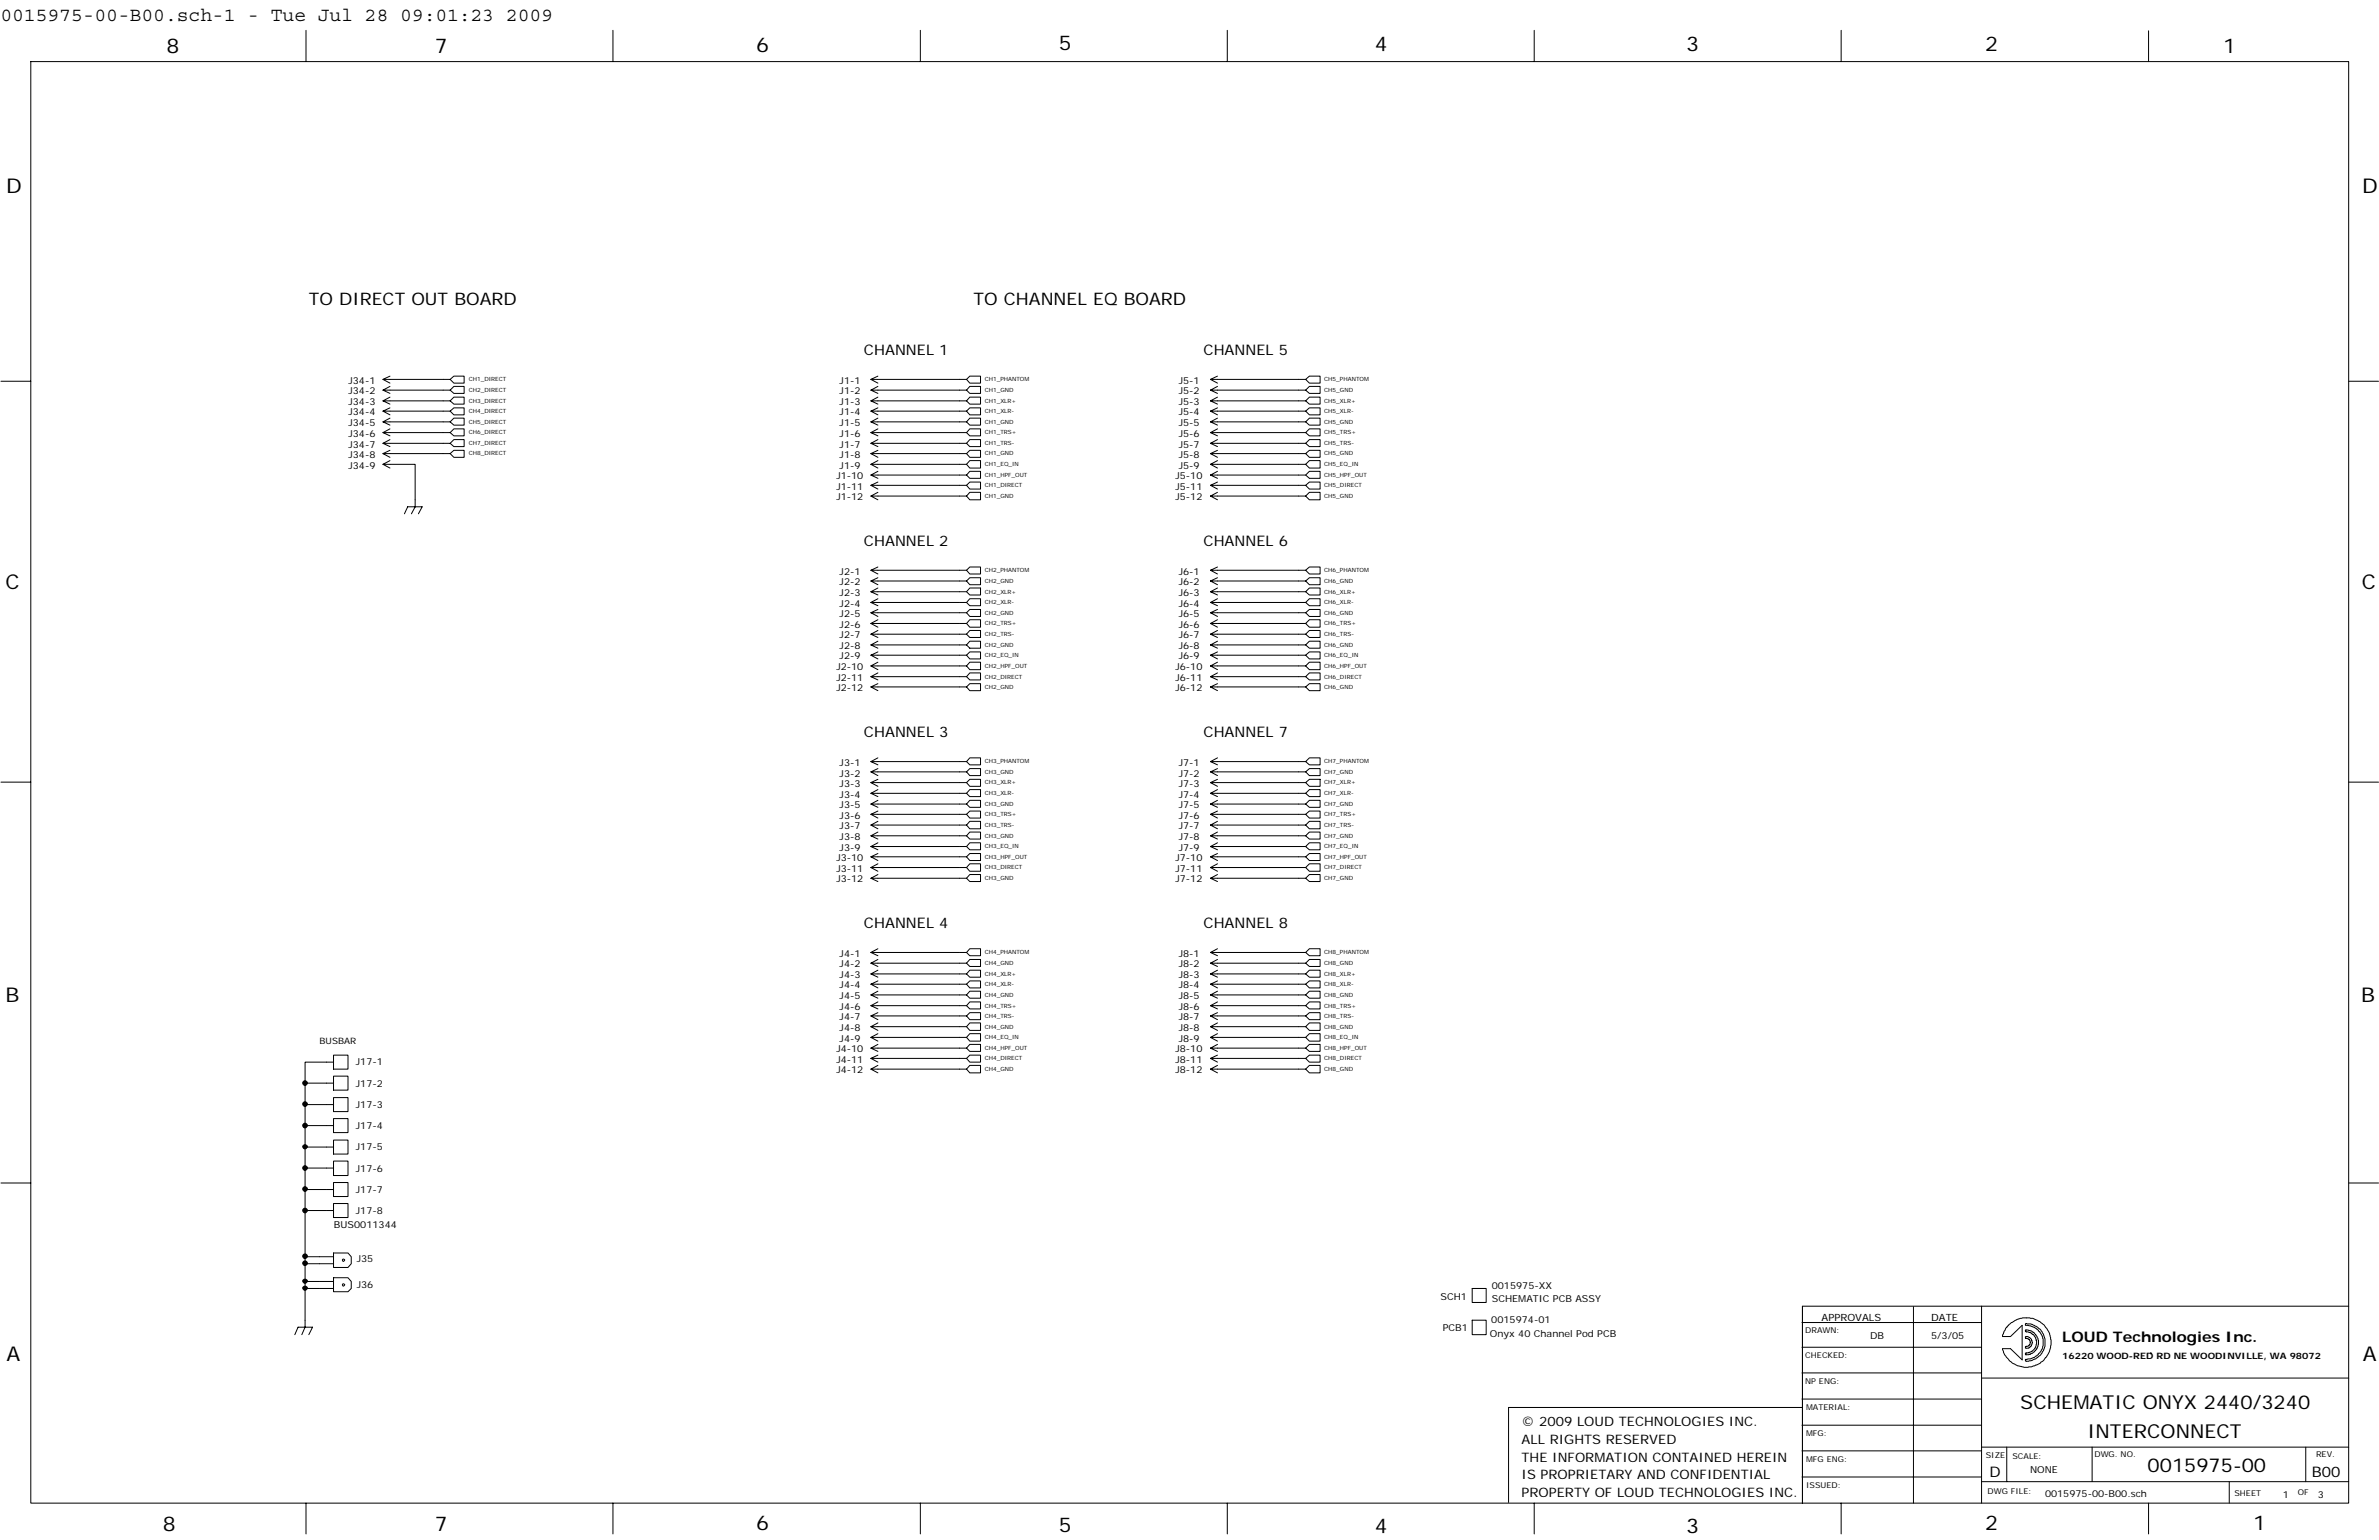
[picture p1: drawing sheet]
<svg xmlns="http://www.w3.org/2000/svg" width="432mm" height="279mm" viewBox="0 0 432 279" stroke-linecap="round" stroke-linejoin="round" font-family="sans-serif">
<defs><g id="words">
<g font-size="3.7">
<text x="30.2" y="9.6">8</text>
<text x="78.9" y="9.6">7</text>
<text x="137.2" y="9.5">6</text>
<text x="192.2" y="9.1">5</text>
<text x="249.5" y="9.3">4</text>
<text x="306.1" y="9.3">3</text>
<text x="360.3" y="9.3">2</text>
<text x="403.5" y="9.6">1</text>
<text x="1.1" y="35">D</text>
<text x="428.8" y="35">D</text>
<text x="1" y="106.8">C</text>
<text x="428.7" y="106.8">C</text>
<text x="1" y="181.9">B</text>
<text x="428.6" y="181.9">B</text>
<text x="1.2" y="246.9">A</text>
<text x="428.8" y="246.9">A</text>
<text x="29.5" y="277.7">8</text>
<text x="78.9" y="277.7">7</text>
<text x="137.2" y="277.5">6</text>
<text x="192.2" y="277.9">5</text>
<text x="249.5" y="278">4</text>
<text x="306.1" y="278">3</text>
<text x="360.3" y="277.5">2</text>
<text x="408.9" y="277.6">1</text>
</g>
<text font-size="3.6" x=".1" y="3.7">0015975-00-B00.sch-1 - Tue Jul 28 09:01:23 2009</text>
<g font-size="3.5">
<text x="366.7" y="255.6">SCHEMATIC ONYX 2440/3240</text>
<text x="378.9" y="260.9">INTERCONNECT</text>
<text x="389.8" y="267.1">0015975-00</text>
</g>
<g font-size="3.1">
<text x="56" y="55.4">TO DIRECT OUT BOARD</text>
<text x="176.7" y="55.4">TO CHANNEL EQ BOARD</text>
</g>
<g font-size="2.6">
<text x="156.8" y="64.3">CHANNEL 1</text>
<text x="218.4" y="64.3">CHANNEL 5</text>
<text x="156.8" y="99">CHANNEL 2</text>
<text x="218.4" y="99">CHANNEL 6</text>
<text x="156.8" y="133.7">CHANNEL 3</text>
<text x="218.4" y="133.7">CHANNEL 7</text>
<text x="156.8" y="168.3">CHANNEL 4</text>
<text x="218.4" y="168.3">CHANNEL 8</text>
<text x="374.3" y="243.4">LOUD Technologies Inc.</text>
<text x="361.1" y="267.9">D</text>
<text x="419.6" y="267.9">B00</text>
</g>
<g font-size="2.4">
<text x="276.2" y="258.7">© 2009 LOUD TECHNOLOGIES INC.</text>
<text x="276.2" y="262">ALL RIGHTS RESERVED</text>
<text x="276.2" y="265.2">THE INFORMATION CONTAINED HEREIN</text>
<text x="276.2" y="268.4">IS PROPRIETARY AND CONFIDENTIAL</text>
<text x="276.2" y="271.6">PROPERTY OF LOUD TECHNOLOGIES INC.</text>
</g>
<g font-size="1.8">
<text x="330.6" y="239.6">APPROVALS</text>
<text x="350.5" y="239.6">DATE</text>
</g>
<g font-size="1.7">
<text x="63.2" y="69.6">J34-1</text>
<text x="63.2" y="71.5">J34-2</text>
<text x="152.4" y="69.6">J1-1</text>
<text x="152.4" y="71.5">J1-2</text>
<text x="214" y="69.6">J5-1</text>
<text x="214" y="71.5">J5-2</text>
<text x="63.2" y="73.5">J34-3</text>
<text x="63.2" y="75.4">J34-4</text>
<text x="63.2" y="77.3">J34-5</text>
<text x="152.4" y="73.5">J1-3</text>
<text x="152.4" y="75.4">J1-4</text>
<text x="152.4" y="77.3">J1-5</text>
<text x="214" y="73.5">J5-3</text>
<text x="214" y="75.4">J5-4</text>
<text x="214" y="77.3">J5-5</text>
<text x="63.2" y="79.2">J34-6</text>
<text x="63.2" y="81.2">J34-7</text>
<text x="63.2" y="83.1">J34-8</text>
<text x="152.4" y="79.2">J1-6</text>
<text x="152.4" y="81.2">J1-7</text>
<text x="152.4" y="83.1">J1-8</text>
<text x="214" y="79.2">J5-6</text>
<text x="214" y="81.2">J5-7</text>
<text x="214" y="83.1">J5-8</text>
<text x="63.2" y="85">J34-9</text>
<text x="151.8" y="87">J1-10</text>
<text x="151.8" y="88.8">J1-11</text>
<text x="152.4" y="85">J1-9</text>
<text x="213.4" y="87">J5-10</text>
<text x="213.4" y="88.8">J5-11</text>
<text x="214" y="85">J5-9</text>
<text x="151.8" y="90.8">J1-12</text>
<text x="213.4" y="90.8">J5-12</text>
<text x="152.4" y="104.3">J2-1</text>
<text x="152.4" y="106.2">J2-2</text>
<text x="214" y="104.3">J6-1</text>
<text x="214" y="106.2">J6-2</text>
<text x="152.4" y="108.1">J2-3</text>
<text x="152.4" y="110.1">J2-4</text>
<text x="152.4" y="111.9">J2-5</text>
<text x="152.4" y="113.9">J2-6</text>
<text x="214" y="108.1">J6-3</text>
<text x="214" y="110.1">J6-4</text>
<text x="214" y="111.9">J6-5</text>
<text x="214" y="113.9">J6-6</text>
<text x="152.4" y="115.8">J2-7</text>
<text x="152.4" y="117.8">J2-8</text>
<text x="152.4" y="119.6">J2-9</text>
<text x="214" y="115.8">J6-7</text>
<text x="214" y="117.8">J6-8</text>
<text x="214" y="119.6">J6-9</text>
<text x="151.8" y="121.6">J2-10</text>
<text x="151.8" y="123.5">J2-11</text>
<text x="151.8" y="125.4">J2-12</text>
<text x="213.4" y="121.6">J6-10</text>
<text x="213.4" y="123.5">J6-11</text>
<text x="213.4" y="125.4">J6-12</text>
<text x="152.4" y="138.9">J3-1</text>
<text x="152.4" y="140.9">J3-2</text>
<text x="152.4" y="142.7">J3-3</text>
<text x="214" y="138.9">J7-1</text>
<text x="214" y="140.9">J7-2</text>
<text x="214" y="142.7">J7-3</text>
<text x="152.4" y="144.7">J3-4</text>
<text x="152.4" y="146.6">J3-5</text>
<text x="152.4" y="148.5">J3-6</text>
<text x="214" y="144.7">J7-4</text>
<text x="214" y="146.6">J7-5</text>
<text x="214" y="148.5">J7-6</text>
<text x="152.4" y="150.5">J3-7</text>
<text x="152.4" y="152.4">J3-8</text>
<text x="152.4" y="154.3">J3-9</text>
<text x="214" y="150.5">J7-7</text>
<text x="214" y="152.4">J7-8</text>
<text x="214" y="154.3">J7-9</text>
<text x="151.8" y="156.2">J3-10</text>
<text x="151.8" y="158.2">J3-11</text>
<text x="151.8" y="160.1">J3-12</text>
<text x="213.4" y="156.2">J7-10</text>
<text x="213.4" y="158.2">J7-11</text>
<text x="213.4" y="160.1">J7-12</text>
<text x="152.4" y="173.6">J4-1</text>
<text x="214" y="173.6">J8-1</text>
<text x="152.4" y="175.5">J4-2</text>
<text x="152.4" y="177.5">J4-3</text>
<text x="152.4" y="179.3">J4-4</text>
<text x="214" y="175.5">J8-2</text>
<text x="214" y="177.5">J8-3</text>
<text x="214" y="179.3">J8-4</text>
<text x="152.4" y="181.3">J4-5</text>
<text x="152.4" y="183.2">J4-6</text>
<text x="152.4" y="185.1">J4-7</text>
<text x="214" y="181.3">J8-5</text>
<text x="214" y="183.2">J8-6</text>
<text x="214" y="185.1">J8-7</text>
<text x="151.8" y="190.9">J4-10</text>
<text x="152.4" y="187">J4-8</text>
<text x="152.4" y="189">J4-9</text>
<text x="213.4" y="190.9">J8-10</text>
<text x="214" y="187">J8-8</text>
<text x="214" y="189">J8-9</text>
<text x="64.6" y="193.3">J17-1</text>
<text x="64.6" y="197.2">J17-2</text>
<text x="151.8" y="192.8">J4-11</text>
<text x="151.8" y="194.7">J4-12</text>
<text x="213.4" y="192.8">J8-11</text>
<text x="213.4" y="194.7">J8-12</text>
<text x="64.6" y="201.1">J17-3</text>
<text x="64.6" y="204.9">J17-4</text>
<text x="64.6" y="208.7">J17-5</text>
<text x="64.6" y="212.6">J17-6</text>
<text x="64.6" y="216.4">J17-7</text>
<text x="64.6" y="220.3">J17-8</text>
<text x="60.6" y="222.8">BUS0011344</text>
<text x="64.8" y="229">J35</text>
<text x="64.8" y="233.6">J36</text>
<text x="270.8" y="233.8">0015975-XX</text>
<text x="261.5" y="235.8">SCH1</text>
<text x="270.8" y="236.3">SCHEMATIC PCB ASSY</text>
<text x="261.9" y="241.5">PCB1</text>
<text x="270.4" y="242.5">Onyx 40 Channel Pod PCB</text>
<text x="270.7" y="240.1">0015974-01</text>
<text x="339.4" y="242.9">DB</text>
<text x="350.5" y="242.9">5/3/05</text>
<text x="368.5" y="267.2">NONE</text>
<text x="371.2" y="271.6">0015975-00-B00.sch</text>
<text x="414.4" y="271.7">1</text>
<text x="420.7" y="271.7">3</text>
</g>
<g font-size="1.6">
<text x="58" y="189.5">BUSBAR</text>
<text x="374.3" y="246.5">16220 WOOD-RED RD NE WOODINVILLE, WA 98072</text>
</g>
<g font-size="1.5">
<text x="327.7" y="241.8">DRAWN:</text>
<text x="327.7" y="246.4">CHECKED:</text>
<text x="327.7" y="251">NP ENG:</text>
<text x="327.8" y="255.8">MATERIAL:</text>
<text x="327.8" y="260.5">MFG:</text>
<text x="327.8" y="265.3">MFG ENG:</text>
<text x="327.8" y="269.9">ISSUED:</text>
<text x="360.4" y="264.5">SIZE</text>
<text x="365.3" y="264.7">SCALE:</text>
<text x="380.2" y="264.3">DWG. NO.</text>
<text x="420.4" y="264.4">REV.</text>
<text x="360.8" y="271.1">DWG FILE:</text>
<text x="405.6" y="271.4">SHEET</text>
<text x="417.1" y="271.3">OF</text>
</g>
<g font-size="1">
<text x="85.1" y="69.2">CH1_DIRECT</text>
<text x="85.1" y="71.1">CH2_DIRECT</text>
<text x="178.7" y="69.2">CH1_PHANTOM</text>
<text x="178.7" y="71.1">CH1_GND</text>
<text x="240.4" y="71.1">CH5_GND</text>
<text x="240.4" y="69.2">CH5_PHANTOM</text>
<text x="85.1" y="73.1">CH3_DIRECT</text>
<text x="85.1" y="74.9">CH4_DIRECT</text>
<text x="85.1" y="76.9">CH5_DIRECT</text>
<text x="178.7" y="73.1">CH1_XLR+</text>
<text x="178.7" y="74.9">CH1_XLR-</text>
<text x="178.7" y="76.9">CH1_GND</text>
<text x="240.4" y="76.9">CH5_GND</text>
<text x="240.4" y="74.9">CH5_XLR-</text>
<text x="240.4" y="73.1">CH5_XLR+</text>
<text x="85.1" y="78.8">CH6_DIRECT</text>
<text x="85.1" y="80.8">CH7_DIRECT</text>
<text x="85.1" y="82.6">CH8_DIRECT</text>
<text x="178.7" y="82.6">CH1_GND</text>
<text x="178.7" y="80.8">CH1_TRS-</text>
<text x="178.7" y="78.8">CH1_TRS+</text>
<text x="240.4" y="78.8">CH5_TRS+</text>
<text x="240.4" y="80.8">CH5_TRS-</text>
<text x="240.4" y="82.6">CH5_GND</text>
<text x="178.7" y="84.6">CH1_EQ_IN</text>
<text x="178.7" y="86.5">CH1_HPF_OUT</text>
<text x="178.7" y="88.4">CH1_DIRECT</text>
<text x="240.4" y="88.4">CH5_DIRECT</text>
<text x="240.4" y="86.5">CH5_HPF_OUT</text>
<text x="240.4" y="84.6">CH5_EQ_IN</text>
<text x="178.7" y="90.3">CH1_GND</text>
<text x="240.4" y="90.3">CH5_GND</text>
<text x="178.7" y="105.7">CH2_GND</text>
<text x="178.7" y="103.8">CH2_PHANTOM</text>
<text x="178.7" y="107.7">CH2_XLR+</text>
<text x="240.4" y="107.7">CH6_XLR+</text>
<text x="240.4" y="103.8">CH6_PHANTOM</text>
<text x="240.4" y="105.7">CH6_GND</text>
<text x="178.7" y="113.5">CH2_TRS+</text>
<text x="178.7" y="111.5">CH2_GND</text>
<text x="178.7" y="109.6">CH2_XLR-</text>
<text x="240.4" y="109.6">CH6_XLR-</text>
<text x="240.4" y="111.5">CH6_GND</text>
<text x="240.4" y="113.5">CH6_TRS+</text>
<text x="178.7" y="115.4">CH2_TRS-</text>
<text x="178.7" y="117.3">CH2_GND</text>
<text x="178.7" y="119.2">CH2_EQ_IN</text>
<text x="240.4" y="119.2">CH6_EQ_IN</text>
<text x="240.4" y="117.3">CH6_GND</text>
<text x="240.4" y="115.4">CH6_TRS-</text>
<text x="178.7" y="125">CH2_GND</text>
<text x="178.7" y="123.1">CH2_DIRECT</text>
<text x="178.7" y="121.2">CH2_HPF_OUT</text>
<text x="240.4" y="121.2">CH6_HPF_OUT</text>
<text x="240.4" y="123.1">CH6_DIRECT</text>
<text x="240.4" y="125">CH6_GND</text>
<text x="178.7" y="140.4">CH3_GND</text>
<text x="178.7" y="138.5">CH3_PHANTOM</text>
<text x="178.7" y="142.3">CH3_XLR+</text>
<text x="240.4" y="142.3">CH7_XLR+</text>
<text x="240.4" y="138.5">CH7_PHANTOM</text>
<text x="240.4" y="140.4">CH7_GND</text>
<text x="178.7" y="148.1">CH3_TRS+</text>
<text x="178.7" y="146.2">CH3_GND</text>
<text x="178.7" y="144.3">CH3_XLR-</text>
<text x="240.4" y="144.3">CH7_XLR-</text>
<text x="240.4" y="146.2">CH7_GND</text>
<text x="240.4" y="148.1">CH7_TRS+</text>
<text x="178.7" y="150">CH3_TRS-</text>
<text x="178.7" y="152">CH3_GND</text>
<text x="178.7" y="155.8">CH3_HPF_OUT</text>
<text x="178.7" y="153.9">CH3_EQ_IN</text>
<text x="240.4" y="153.9">CH7_EQ_IN</text>
<text x="240.4" y="155.8">CH7_HPF_OUT</text>
<text x="240.4" y="152">CH7_GND</text>
<text x="240.4" y="150">CH7_TRS-</text>
<text x="178.7" y="159.7">CH3_GND</text>
<text x="178.7" y="157.7">CH3_DIRECT</text>
<text x="240.4" y="157.7">CH7_DIRECT</text>
<text x="240.4" y="159.7">CH7_GND</text>
<text x="178.7" y="173.1">CH4_PHANTOM</text>
<text x="240.4" y="173.1">CH8_PHANTOM</text>
<text x="178.7" y="177">CH4_XLR+</text>
<text x="178.7" y="178.9">CH4_XLR-</text>
<text x="178.7" y="175.1">CH4_GND</text>
<text x="240.4" y="175.1">CH8_GND</text>
<text x="240.4" y="178.9">CH8_XLR-</text>
<text x="240.4" y="177">CH8_XLR+</text>
<text x="178.7" y="180.8">CH4_GND</text>
<text x="178.7" y="184.7">CH4_TRS-</text>
<text x="178.7" y="182.8">CH4_TRS+</text>
<text x="240.4" y="182.8">CH8_TRS+</text>
<text x="240.4" y="184.7">CH8_TRS-</text>
<text x="240.4" y="180.8">CH8_GND</text>
<text x="178.7" y="188.6">CH4_EQ_IN</text>
<text x="178.7" y="190.5">CH4_HPF_OUT</text>
<text x="178.7" y="186.6">CH4_GND</text>
<text x="240.4" y="186.6">CH8_GND</text>
<text x="240.4" y="190.5">CH8_HPF_OUT</text>
<text x="240.4" y="188.6">CH8_EQ_IN</text>
<text x="178.7" y="192.4">CH4_DIRECT</text>
<text x="178.7" y="194.3">CH4_GND</text>
<text x="240.4" y="194.3">CH8_GND</text>
<text x="240.4" y="192.4">CH8_DIRECT</text>
</g>
</g></defs>
<g fill="none" stroke="#000" stroke-width=".18">
<path d="M5.6 11.2h420.7v261.5h-420.7zM55.5 5.5v5.7M111.3 5.5v5.7M167 5.5v5.7M222.8 5.5v5.7M278.5 5.5v5.7M334.2 5.5v5.7M390 5.6v5.6M.2 69.2h5.4M69.5 68.8h12.2l.7 .7h1.8v-1.3h-1.8l-.7 .6M69.5 70.8h12.2l.7 .6h1.8v-1.3h-1.8l-.7 .7M69.5 72.7h12.2l.7 .6h1.8v-1.2h-1.8l-.7 .6"/>
<path d="M69.5 74.6h12.2l.7 .7h1.8v-1.3h-1.8l-.7 .6M69.5 76.5h12.2l.7 .6h1.8v-1.2h-1.8l-.7 .6M69.5 78.5h12.2l.7 .6h1.8v-1.3h-1.8l-.7 .7M70.8 68.2l-1.3 .6 1.3 .7M70.8 70.1l-1.3 .7 1.3 .6M70.8 72.1l-1.3 .6 1.3 .6M70.8 74l-1.3 .6 1.3 .7M70.8 75.9l-1.3 .6 1.3 .6M70.8 77.8l-1.3 .7 1.3 .6M70.8 79.8l-1.3 .6 1.3 .6M158.1 72.7h17.3l.6 .6h2v-1.2h-2l-.6 .6M158.1 68.8h17.3l.6 .7h2v-1.3h-2l-.6 .6"/>
<path d="M158.1 74.6h17.3l.6 .7h2v-1.3h-2l-.6 .6M158.1 76.5h17.3l.6 .6h2v-1.2h-2l-.6 .6M158.1 70.8h17.3l.6 .6h2v-1.3h-2l-.6 .7M158.1 78.5h17.3l.6 .6h2v-1.3h-2l-.6 .7M159.3 68.2l-1.2 .6 1.2 .7M159.3 70.1l-1.2 .7 1.2 .6M159.3 72.1l-1.2 .6 1.2 .6M159.3 74l-1.2 .6 1.2 .7M159.3 75.9l-1.2 .6 1.2 .6M159.3 77.8l-1.2 .7 1.2 .6M159.3 79.8l-1.2 .6 1.2 .6M219.7 78.5h17.3l.7 .6h1.9v-1.3h-1.9l-.7 .7"/>
<path d="M219.7 70.8h17.3l.7 .6h1.9v-1.3h-1.9l-.7 .7M219.7 76.5h17.3l.7 .6h1.9v-1.2h-1.9l-.7 .6M219.7 74.6h17.3l.7 .7h1.9v-1.3h-1.9l-.7 .6M219.7 68.8h17.3l.7 .7h1.9v-1.3h-1.9l-.7 .6M219.7 72.7h17.3l.7 .6h1.9v-1.2h-1.9l-.7 .6M221 68.2l-1.3 .6 1.3 .7M221 70.1l-1.3 .7 1.3 .6M221 72.1l-1.3 .6 1.3 .6M221 74l-1.3 .6 1.3 .7M221 75.9l-1.3 .6 1.3 .6M221 77.8l-1.3 .7 1.3 .6M221 79.8l-1.3 .6 1.3 .6"/>
<path d="M426.3 69.2h5.4M69.5 80.4h12.2l.7 .6h1.8v-1.2h-1.8l-.7 .6M69.5 82.3h12.2l.7 .7h1.8v-1.3h-1.8l-.7 .6M69.5 84.2h5.9v7.7l-.7 1.3M70.8 81.7l-1.3 .6 1.3 .7M70.8 83.6l-1.3 .6 1.3 .7M73.4 93.2l.6-1.3h2.6l-.7 1.3M158.1 84.2h17.3l.6 .7h2v-1.3h-2l-.6 .6M158.1 86.2h17.3l.6 .6h2v-1.3h-2l-.6 .7M158.1 88.1h17.3l.6 .6h2v-1.2h-2l-.6 .6M158.1 90h17.3l.6 .7h2v-1.4h-2l-.6 .7M158.1 82.3h17.3l.6 .7h2v-1.3h-2l-.6 .6"/>
<path d="M158.1 80.4h17.3l.6 .6h2v-1.2h-2l-.6 .6M159.3 81.7l-1.2 .6 1.2 .7M159.3 83.6l-1.2 .6 1.2 .7M159.3 85.5l-1.2 .7 1.2 .6M159.3 87.5l-1.2 .6 1.2 .6M159.3 89.3l-1.2 .7 1.2 .7M219.7 80.4h17.3l.7 .6h1.9v-1.2h-1.9l-.7 .6M219.7 82.3h17.3l.7 .7h1.9v-1.3h-1.9l-.7 .6M219.7 90h17.3l.7 .7h1.9v-1.4h-1.9l-.7 .7M219.7 88.1h17.3l.7 .6h1.9v-1.2h-1.9l-.7 .6M219.7 86.2h17.3l.7 .6h1.9v-1.3h-1.9l-.7 .7M219.7 84.2h17.3l.7 .7h1.9v-1.3h-1.9l-.7 .6"/>
<path d="M221 81.7l-1.3 .6 1.3 .7M221 83.6l-1.3 .6 1.3 .7M221 85.5l-1.3 .7 1.3 .6M221 87.5l-1.3 .6 1.3 .6M221 89.3l-1.3 .7 1.3 .7M158.1 113.1h17.3l.6 .7h2v-1.4h-2l-.6 .7M158.1 115.1h17.3l.6 .6h2v-1.3h-2l-.6 .7M158.1 105.4h17.3l.6 .7h2v-1.3h-2l-.6 .6M158.1 117h17.3l.6 .6h2v-1.3h-2l-.6 .7M158.1 118.9h17.3l.6 .6h2v-1.2h-2l-.6 .6M158.1 111.2h17.3l.6 .6h2v-1.2h-2l-.6 .6M158.1 109.3h17.3l.6 .6h2v-1.3h-2l-.6 .7"/>
<path d="M158.1 103.5h17.3l.6 .6h2v-1.2h-2l-.6 .6M158.1 107.4h17.3l.6 .5h2v-1.2h-2l-.6 .7M159.3 102.9l-1.2 .6 1.2 .6M159.3 104.8l-1.2 .6 1.2 .7M159.3 106.7l-1.2 .7 1.2 .5M159.3 108.6l-1.2 .7 1.2 .6M159.3 110.6l-1.2 .6 1.2 .6M159.3 112.4l-1.2 .7 1.2 .7M159.3 114.4l-1.2 .7 1.2 .6M159.3 116.3l-1.2 .7 1.2 .6M159.3 118.3l-1.2 .6 1.2 .6M219.7 107.4h17.3l.7 .5h1.9v-1.2h-1.9l-.7 .7"/>
<path d="M219.7 103.5h17.3l.7 .6h1.9v-1.2h-1.9l-.7 .6M219.7 109.3h17.3l.7 .6h1.9v-1.3h-1.9l-.7 .7M219.7 111.2h17.3l.7 .6h1.9v-1.2h-1.9l-.7 .6M219.7 118.9h17.3l.7 .6h1.9v-1.2h-1.9l-.7 .6M219.7 117h17.3l.7 .6h1.9v-1.3h-1.9l-.7 .7M219.7 105.4h17.3l.7 .7h1.9v-1.3h-1.9l-.7 .6M219.7 115.1h17.3l.7 .6h1.9v-1.3h-1.9l-.7 .7M219.7 113.1h17.3l.7 .7h1.9v-1.4h-1.9l-.7 .7M221 102.9l-1.3 .6 1.3 .6M221 104.8l-1.3 .6 1.3 .7M221 106.7l-1.3 .7 1.3 .5M221 108.6l-1.3 .7 1.3 .6"/>
<path d="M221 110.6l-1.3 .6 1.3 .6M221 112.4l-1.3 .7 1.3 .7M221 114.4l-1.3 .7 1.3 .6M221 116.3l-1.3 .7 1.3 .6M221 118.3l-1.3 .6 1.3 .6M158.1 124.6h17.3l.6 .7h2v-1.3h-2l-.6 .6M158.1 122.8h17.3l.6 .6h2v-1.3h-2l-.6 .7M158.1 120.8h17.3l.6 .7h2v-1.4h-2l-.6 .7M158.1 138.2h17.3l.6 .6h2v-1.3h-2l-.6 .7M159.3 120.1l-1.2 .7 1.2 .7M159.3 122.1l-1.2 .7 1.2 .6M159.3 124l-1.2 .6 1.2 .7"/>
<path d="M159.3 137.5l-1.2 .7 1.2 .6M159.3 139.4l-1.2 .6 1.2 .7M219.7 138.2h17.3l.7 .6h1.9v-1.3h-1.9l-.7 .7M219.7 120.8h17.3l.7 .7h1.9v-1.4h-1.9l-.7 .7M219.7 122.8h17.3l.7 .6h1.9v-1.3h-1.9l-.7 .7M219.7 124.6h17.3l.7 .7h1.9v-1.3h-1.9l-.7 .6M221 120.1l-1.3 .7 1.3 .7M221 122.1l-1.3 .7 1.3 .6M221 124l-1.3 .6 1.3 .7M221 137.5l-1.3 .7 1.3 .6M221 139.4l-1.3 .6 1.3 .7M.2 141.9h5.4"/>
<path d="M158.1 147.7h17.3l.6 .7h2v-1.2h-2l-.6 .5M158.1 149.7h17.3l.6 .7h2v-1.4h-2l-.6 .7M158.1 140h17.3l.6 .7h2v-1.3h-2l-.6 .6M158.1 151.6h17.3l.6 .6h2v-1.2h-2l-.6 .6M158.1 159.3h17.3l.6 .6h2v-1.2h-2l-.6 .6M158.1 157.4h17.3l.6 .7h2v-1.4h-2l-.6 .7M158.1 155.4h17.3l.6 .7h2v-1.2h-2l-.6 .5M158.1 153.6h17.3l.6 .6h2v-1.3h-2l-.6 .7M158.1 145.9h17.3l.6 .6h2v-1.3h-2l-.6 .7M158.1 143.9h17.3l.6 .6h2v-1.2h-2l-.6 .6M158.1 142h17.3l.6 .7h2v-1.3h-2l-.6 .6M159.3 141.4l-1.2 .6 1.2 .7"/>
<path d="M159.3 143.3l-1.2 .6 1.2 .6M159.3 145.2l-1.2 .7 1.2 .6M159.3 147.2l-1.2 .5 1.2 .7M159.3 149l-1.2 .7 1.2 .7M159.3 151l-1.2 .6 1.2 .6M159.3 152.9l-1.2 .7 1.2 .6M159.3 154.9l-1.2 .5 1.2 .7M159.3 156.7l-1.2 .7 1.2 .7M159.3 158.7l-1.2 .6 1.2 .6M219.7 142h17.3l.7 .7h1.9v-1.3h-1.9l-.7 .6M219.7 143.9h17.3l.7 .6h1.9v-1.2h-1.9l-.7 .6M219.7 145.9h17.3l.7 .6h1.9v-1.3h-1.9l-.7 .7"/>
<path d="M219.7 153.6h17.3l.7 .6h1.9v-1.3h-1.9l-.7 .7M219.7 155.4h17.3l.7 .7h1.9v-1.2h-1.9l-.7 .5M219.7 157.4h17.3l.7 .7h1.9v-1.4h-1.9l-.7 .7M219.7 159.3h17.3l.7 .6h1.9v-1.2h-1.9l-.7 .6M219.7 151.6h17.3l.7 .6h1.9v-1.2h-1.9l-.7 .6M219.7 140h17.3l.7 .7h1.9v-1.3h-1.9l-.7 .6M219.7 149.7h17.3l.7 .7h1.9v-1.4h-1.9l-.7 .7M219.7 147.7h17.3l.7 .7h1.9v-1.2h-1.9l-.7 .5M221 141.4l-1.3 .6 1.3 .7M221 143.3l-1.3 .6 1.3 .6M221 145.2l-1.3 .7 1.3 .6M221 147.2l-1.3 .5 1.3 .7"/>
<path d="M221 149l-1.3 .7 1.3 .7M221 151l-1.3 .6 1.3 .6M221 152.9l-1.3 .7 1.3 .6M221 154.9l-1.3 .5 1.3 .7M221 156.7l-1.3 .7 1.3 .7M221 158.7l-1.3 .6 1.3 .6M426.3 141.9h5.4M158.1 176.7h17.3l.6 .6h2v-1.3h-2l-.6 .7M158.1 172.8h17.3l.6 .6h2v-1.3h-2l-.6 .7M158.1 178.6h17.3l.6 .6h2v-1.2h-2l-.6 .6M158.1 174.8h17.3l.6 .5h2v-1.2h-2l-.6 .7M159.3 172.1l-1.2 .7 1.2 .6"/>
<path d="M159.3 174.1l-1.2 .7 1.2 .5M159.3 176l-1.2 .7 1.2 .6M159.3 178l-1.2 .6 1.2 .6M159.3 179.8l-1.2 .7 1.2 .6M219.7 174.8h17.3l.7 .5h1.9v-1.2h-1.9l-.7 .7M219.7 178.6h17.3l.7 .6h1.9v-1.2h-1.9l-.7 .6M219.7 172.8h17.3l.7 .6h1.9v-1.3h-1.9l-.7 .7M219.7 176.7h17.3l.7 .6h1.9v-1.3h-1.9l-.7 .7M221 172.1l-1.3 .7 1.3 .6M221 174.1l-1.3 .7 1.3 .5M221 176l-1.3 .7 1.3 .6M221 178l-1.3 .6 1.3 .6"/>
<path d="M221 179.8l-1.3 .7 1.3 .6M55.4 196.5h5.1M55.4 196.5v11.6M60.5 191.4h2.7v2.6h-2.7zM60.5 195.2h2.7v2.6h-2.7zM60.5 199.1h2.7v2.6h-2.7zM60.5 192.7h-5.1v3.8M158.1 180.5h17.3l.6 .6h2v-1.3h-2l-.6 .7M158.1 188.2h17.3l.6 .7h2v-1.4h-2l-.6 .7M158.1 190.2h17.3l.6 .6h2v-1.3h-2l-.6 .7M158.1 192h17.3l.6 .7h2v-1.3h-2l-.6 .6M158.1 194h17.3l.6 .6h2v-1.3h-2l-.6 .7"/>
<path d="M158.1 186.3h17.3l.6 .6h2v-1.3h-2l-.6 .7M158.1 184.3h17.3l.6 .7h2v-1.3h-2l-.6 .6M158.1 182.5h17.3l.6 .5h2v-1.2h-2l-.6 .7M159.3 181.8l-1.2 .7 1.2 .5M159.3 183.7l-1.2 .6 1.2 .7M159.3 185.6l-1.2 .7 1.2 .6M159.3 187.5l-1.2 .7 1.2 .7M159.3 189.5l-1.2 .7 1.2 .6M159.3 191.4l-1.2 .6 1.2 .7M159.3 193.3l-1.2 .7 1.2 .6M219.7 182.5h17.3l.7 .5h1.9v-1.2h-1.9l-.7 .7M219.7 184.3h17.3l.7 .7h1.9v-1.3h-1.9l-.7 .6"/>
<path d="M219.7 186.3h17.3l.7 .6h1.9v-1.3h-1.9l-.7 .7M219.7 194h17.3l.7 .6h1.9v-1.3h-1.9l-.7 .7M219.7 192h17.3l.7 .7h1.9v-1.3h-1.9l-.7 .6M219.7 190.2h17.3l.7 .6h1.9v-1.3h-1.9l-.7 .7M219.7 188.2h17.3l.7 .7h1.9v-1.4h-1.9l-.7 .7M219.7 180.5h17.3l.7 .6h1.9v-1.3h-1.9l-.7 .7M221 181.8l-1.3 .7 1.3 .5M221 183.7l-1.3 .6 1.3 .7M221 185.6l-1.3 .7 1.3 .6M221 187.5l-1.3 .7 1.3 .7M221 189.5l-1.3 .7 1.3 .6M221 191.4l-1.3 .6 1.3 .7"/>
<path d="M221 193.3l-1.3 .7 1.3 .6M.2 214.6h5.4M55.4 208.1v3.8h5.1M55.4 200.4h5.1M55.4 204.2h5.1M55.4 208.1h5.1M55.4 215.8h5.1M55.4 219.6h5.1M55.4 211.9v16.1M60.5 202.9h2.7v2.6h-2.7zM60.5 206.8h2.7v2.6h-2.7zM60.5 210.7h2.7v2.6h-2.7z"/>
<path d="M60.5 214.5h2.7v2.6h-2.7zM60.5 218.4h2.7v2.5h-2.7zM426.3 214.6h5.4M55.4 233.8h5.1M55.4 233.8v7l-.6 1.3M60.5 227.3h2.7l.6 .7v1.3l-.6 .7h-2.7zM60.5 231.8h2.7l.6 .7v1.3l-.6 .6h-2.7zM60.5 228h-5.1v1.3M60.5 229.3h-5.1v3.2M60.5 232.5h-5.1v1.3M62.2 228.5h.3l.1 .1-.1 .2-.2 .1-.1-.1zM62.2 233h.3l.1 .1-.1 .1-.2 .1-.1-.1z"/>
<path d="M267.2 239.5h2.5v2.6h-2.5zM267.2 233.8h2.5v2.5h-2.5zM327.1 239.9h32.6M327.2 237v35.7v-35.7h99.1M347.3 237.1v35.6M359.7 237v35.7M53.5 242.1l.6-1.3h2.6l-.7 1.3M327.1 253.8h32.6M327.1 244.4h32.6M327.1 249.1h32.6M327.1 258.6h32.6M327.2 255.4h-53.4v17.1"/>
<path d="M359.7 250h66.6M364.5 240.5l.3-.3a4.8 4.8 0 0 1 2.3-1.1 4.4 4.4 0 0 1 4.5 2.1l.4 .8 .3 1.1-.1 1.4-.6 1.4a5.1 5.1 0 0 1-2.9 2.1l-1.3 .1-1-.3a4.3 4.3 0 0 1-2.9-2.9v-.2h1.4l2.1 2v-6.2l-2.1 2h-1.4l.2-.9zM367.6 241.3h.5a2.41 2.41 0 0 1 1.7 1.4l.2 .5v.7l-.3 .8-.8 .8-.7 .3h-.6l.1-.4h.5l.4-.1 .8-.7 .3-.8-.1-.6a2.18 2.18 0 0 0-1.5-1.6h-.4zM367.6 240.2h1a3.5 3.5 0 0 1 2.6 2.7v1.4a3.8 3.8 0 0 1-3 2.7h-.5l-.1-.4 1-.1a3.4 3.4 0 0 0 2.2-2.3v-1.3a3.2 3.2 0 0 0-3.2-2.4zM367.6 242.6h.1a.99 .99 0 0 1 1 .4 .99 .99 0 0 1-.1 1.2l-.4 .4h-.6v-.3l.6-.1 .3-.3 .1-.3-.2-.5-.2-.2-.5-.1zM390.4 245.4h.1M390.4 245.4v.2M55.5 272.7v5.6M111.3 272.7v5.6M167 272.7v5.6M222.8 272.7v5.6M278.5 272.7v5.6"/>
<path d="M327.1 263.2h32.6M327.1 268h32.6M334.2 272.7v5.6M359.7 262.6h66.6M359.7 268.8h66.6M364.2 262.6v6.2M379.7 262.6v6.2M390 272.7v5.6M404.6 268.8v3.9M418.5 262.6v6.2"/>
</g>
<g fill="#000" stroke="#000" stroke-width=".18">
<circle cx="55.4" cy="196.5" r=".42"/>
<circle cx="55.4" cy="204.2" r=".42"/>
<circle cx="55.4" cy="219.6" r=".42"/>
<circle cx="55.4" cy="211.9" r=".42"/>
<circle cx="55.4" cy="200.3" r=".42"/>
<circle cx="55.4" cy="215.7" r=".42"/>
<circle cx="55.4" cy="208.1" r=".4"/>
<circle cx="55.4" cy="227.9" r=".42"/>
<circle cx="55.4" cy="229.2" r=".42"/>
<circle cx="55.4" cy="233.7" r=".4"/>
<circle cx="55.4" cy="232.4" r=".4"/>
</g>
<use href="#words"/>
</svg>
